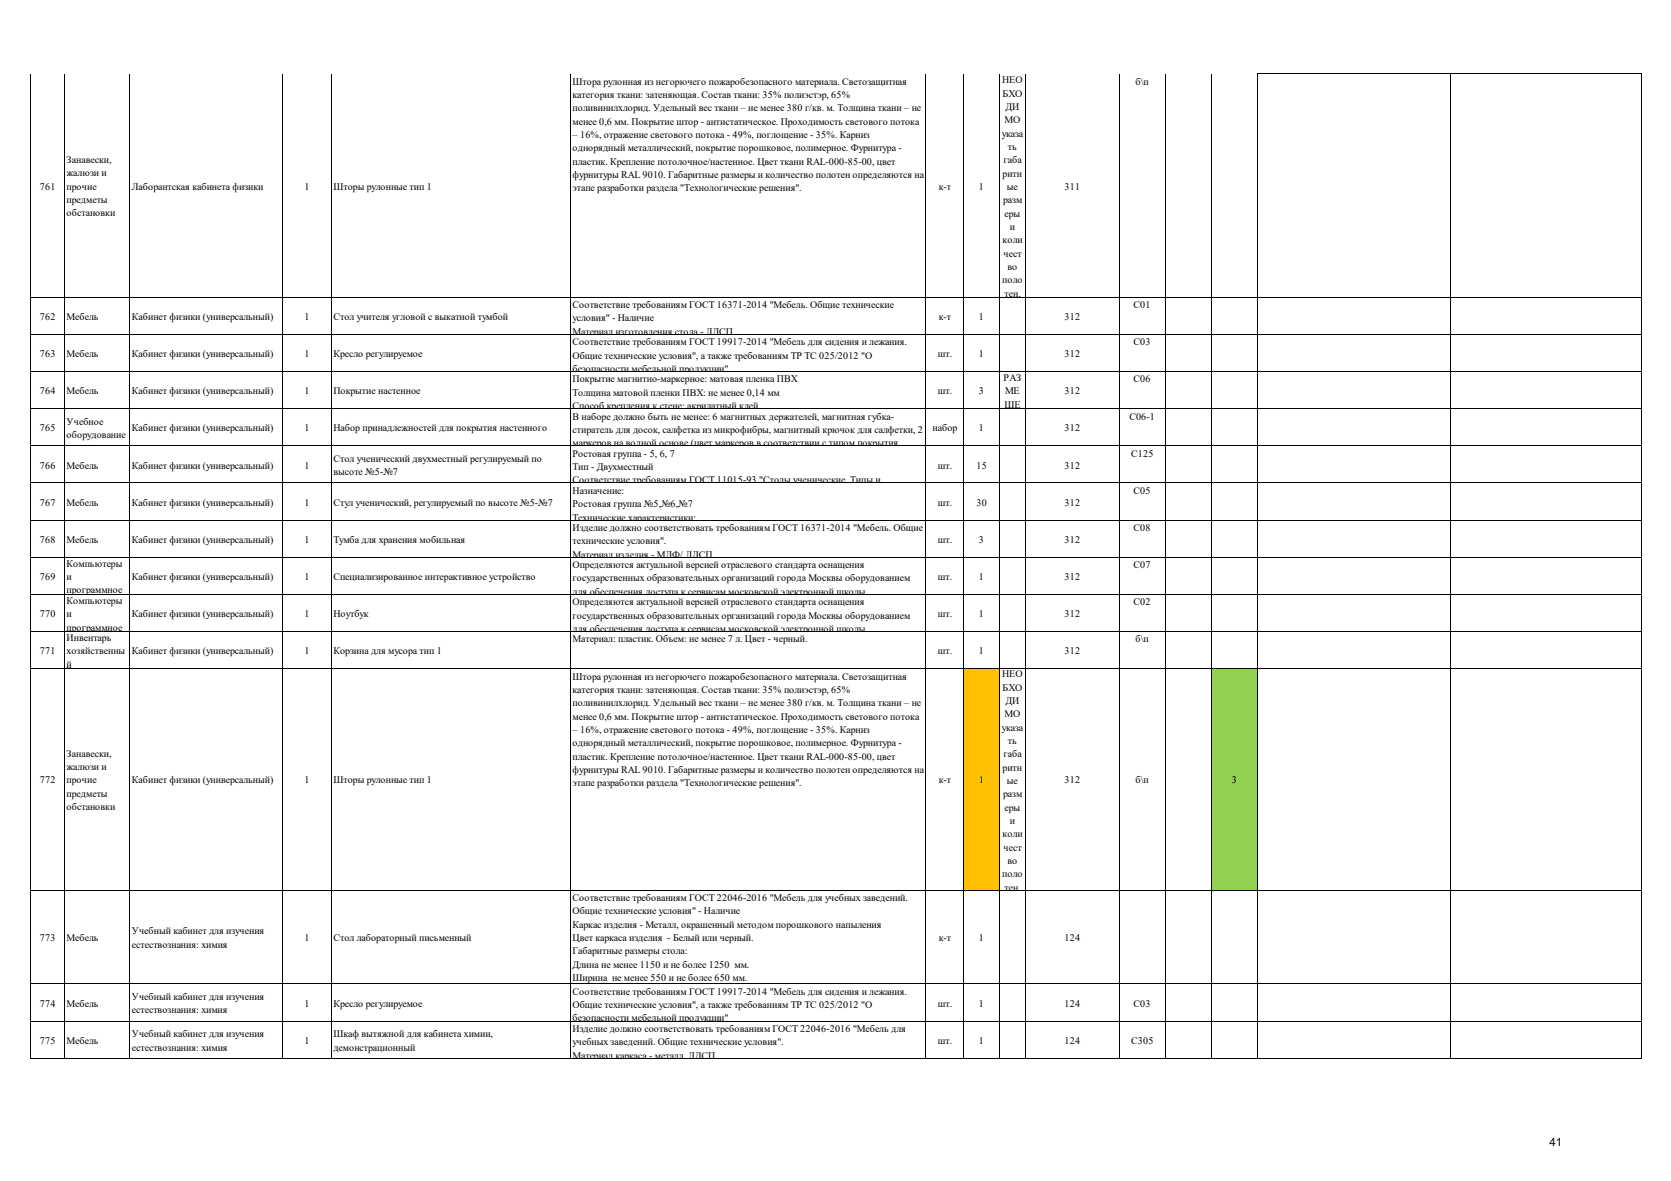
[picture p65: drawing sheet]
<svg xmlns="http://www.w3.org/2000/svg" width="297mm" height="210mm" viewBox="0 0 297 210" stroke-linecap="round" stroke-linejoin="round" font-family="sans-serif">
<defs><g id="words">
<text font-size="2" x="275.4" y="203.8">41</text>
<g font-size="1.8">
<text x="101.8" y="15.1">Штора рулонная из негорючего пожаробезопасного материала. Светозащитная</text>
<text x="101.8" y="17.4">категория ткани: затеняющая. Состав ткани: 35% полиэстэр, 65%</text>
<text x="178.1" y="14.8">НЕО</text>
<text x="178.2" y="17.2">БХО</text>
<text x="201.8" y="15.1">б\п</text>
<text x="101.8" y="19.8">поливинилхлорид. Удельный вес ткани – не менее 380 г/кв. м. Толщина ткани – не</text>
<text x="101.8" y="22.2">менее 0,6 мм. Покрытие штор - антистатическое. Проходимость светового потока</text>
<text x="178.6" y="21.9">МО</text>
<text x="178.7" y="19.6">ДИ</text>
<text x="11.8" y="29">Занавески,</text>
<text x="101.8" y="24.6">– 16%, отражение светового потока - 49%, поглощение - 35%. Карниз</text>
<text x="101.8" y="26.9">однорядный металлический, покрытие порошковое, полимерное. Фурнитура -</text>
<text x="101.8" y="29.3">пластик. Крепление потолочное/настенное. Цвет ткани RAL-000-85-00, цвет</text>
<text x="178" y="24.3">указа</text>
<text x="178.4" y="29">габа</text>
<text x="179.1" y="26.7">ть</text>
<text x="7.1" y="33.7">761</text>
<text x="11.8" y="31.3">жалюзи и</text>
<text x="11.8" y="33.7">прочие</text>
<text x="23.4" y="33.7">Лаборантская кабинета физики</text>
<text x="54.1" y="33.7">1</text>
<text x="59.3" y="33.7">Шторы рулонные тип 1</text>
<text x="101.8" y="31.7">фурнитуры RAL 9010. Габаритные размеры и количество полотен определяются на</text>
<text x="101.8" y="34">этапе разработки раздела &quot;Технологические решения&quot;.</text>
<text x="166.9" y="33.7">к-т</text>
<text x="174" y="33.7">1</text>
<text x="178.2" y="31.4">ритн</text>
<text x="179" y="33.8">ые</text>
<text x="189.2" y="33.7">311</text>
<text x="11.8" y="36.1">предметы</text>
<text x="11.8" y="38.4">обстановки</text>
<text x="178.3" y="36.2">разм</text>
<text x="178.6" y="38.5">еры</text>
<text x="179.5" y="40.9">и</text>
<text x="178.2" y="43.3">коли</text>
<text x="178.4" y="45.6">чест</text>
<text x="178.1" y="50.4">поло</text>
<text x="178.6" y="52.8">тен,</text>
<text x="179.1" y="48">во</text>
<text x="7.1" y="56.9">762</text>
<text x="11.8" y="56.9">Мебель</text>
<text x="23.4" y="56.9">Кабинет физики (универсальный)</text>
<text x="54.1" y="56.9">1</text>
<text x="59.3" y="56.9">Стол учителя угловой с выкатной тумбой</text>
<text x="101.8" y="59.5">Материал изготовления стола - ЛДСП</text>
<text x="101.8" y="54.8">Cоответствие требованиям ГОСТ 16371-2014 &quot;Мебель. Общие технические</text>
<text x="101.8" y="57.2">условия&quot; - Наличие</text>
<text x="166.9" y="56.9">к-т</text>
<text x="174" y="56.9">1</text>
<text x="189.2" y="56.9">312</text>
<text x="201.5" y="54.8">С01</text>
<text x="7.1" y="63.5">763</text>
<text x="11.8" y="63.5">Мебель</text>
<text x="23.4" y="63.5">Кабинет физики (универсальный)</text>
<text x="54.1" y="63.5">1</text>
<text x="59.3" y="63.5">Кресло регулируемое</text>
<text x="101.8" y="61.4">Cоответствие требованиям ГОСТ 19917-2014 &quot;Мебель для сидения и лежания.</text>
<text x="101.8" y="63.8">Общие технические условия&quot;, а также требованиям ТР ТС 025/2012 &quot;О</text>
<text x="166.7" y="63.5">шт.</text>
<text x="174" y="63.5">1</text>
<text x="189.2" y="63.5">312</text>
<text x="201.5" y="61.4">С03</text>
<text x="7.1" y="70.1">764</text>
<text x="11.8" y="70.1">Мебель</text>
<text x="23.4" y="70.1">Кабинет физики (универсальный)</text>
<text x="54.1" y="70.1">1</text>
<text x="59.3" y="70.1">Покрытие настенное</text>
<text x="101.8" y="66.1">безопасности мебельной продукции&quot;</text>
<text x="101.8" y="68">Покрытие магнитно-маркерное: матовая пленка ПВХ</text>
<text x="101.8" y="70.4">Толщина матовой пленки ПВХ: не менее 0,14 мм</text>
<text x="166.7" y="70.1">шт.</text>
<text x="174" y="70.1">3</text>
<text x="178.4" y="67.7">РАЗ</text>
<text x="178.6" y="70.1">МЕ</text>
<text x="189.2" y="70.1">312</text>
<text x="201.5" y="68">С06</text>
<text x="7.1" y="76.7">765</text>
<text x="11.8" y="75.5">Учебное</text>
<text x="11.8" y="77.9">оборудование</text>
<text x="23.4" y="76.7">Кабинет физики (универсальный)</text>
<text x="54.1" y="76.7">1</text>
<text x="59.3" y="76.7">Набор принадлежностей для покрытия настенного</text>
<text x="101.8" y="72.7">Способ крепления к стене: акрилатный клей</text>
<text x="101.8" y="74.6">В наборе должно быть не менее: 6 магнитных держателей, магнитная губка-</text>
<text x="101.8" y="77">стиратель для досок, салфетка из микрофибры, магнитный крючок для салфетки, 2</text>
<text x="165.8" y="76.7">набор</text>
<text x="174" y="76.7">1</text>
<text x="178.6" y="72.5">ЩЕ</text>
<text x="189.2" y="76.7">312</text>
<text x="200.7" y="74.6">С06-1</text>
<text x="7.1" y="83.3">766</text>
<text x="11.8" y="83.3">Мебель</text>
<text x="23.4" y="83.3">Кабинет физики (универсальный)</text>
<text x="54.1" y="83.3">1</text>
<text x="59.3" y="82.1">Стол ученический двухместный регулируемый по</text>
<text x="101.8" y="79.3">маркеров на водной основе (цвет маркеров в соответствии с типом покрытия</text>
<text x="101.8" y="81.2">Ростовая группа - 5, 6, 7</text>
<text x="101.8" y="83.6">Тип - Двухместный</text>
<text x="166.7" y="83.3">шт.</text>
<text x="173.6" y="83.3">15</text>
<text x="189.2" y="83.3">312</text>
<text x="201.1" y="81.2">С125</text>
<text x="7.1" y="89.9">767</text>
<text x="11.8" y="89.9">Мебель</text>
<text x="23.4" y="89.9">Кабинет физики (универсальный)</text>
<text x="54.1" y="89.9">1</text>
<text x="59.3" y="84.5">высоте №5-№7</text>
<text x="59.3" y="89.9">Стул ученический, регулируемый по высоте №5-№7</text>
<text x="101.8" y="85.9">Соответствие требованиям ГОСТ 11015-93 &quot;Столы ученические Типы и</text>
<text x="101.8" y="87.8">Назначение:</text>
<text x="166.7" y="89.9">шт.</text>
<text x="173.6" y="89.9">30</text>
<text x="189.2" y="89.9">312</text>
<text x="201.5" y="87.8">С05</text>
<text x="101.8" y="90.2">Ростовая группа №5,№6,№7</text>
<text x="101.8" y="92.5">Технические характеристики:</text>
<text x="101.8" y="94.4">Изделие должно соответствовать требованиям ГОСТ 16371-2014 &quot;Мебель. Общие</text>
<text x="201.5" y="94.4">С08</text>
<text x="7.1" y="96.5">768</text>
<text x="11.8" y="100.8">Компьютеры</text>
<text x="11.8" y="96.5">Мебель</text>
<text x="23.4" y="96.5">Кабинет физики (универсальный)</text>
<text x="54.1" y="96.5">1</text>
<text x="59.3" y="96.5">Тумба для хранения мобильная</text>
<text x="101.8" y="96.8">технические условия&quot;.</text>
<text x="101.8" y="99.1">Материал изделия - МДФ/ ЛДСП</text>
<text x="101.8" y="101">Определяются актуальной версией отраслевого стандарта оснащения</text>
<text x="166.7" y="96.5">шт.</text>
<text x="174" y="96.5">3</text>
<text x="189.2" y="96.5">312</text>
<text x="201.5" y="101">С07</text>
<text x="7.1" y="103.1">769</text>
<text x="11.8" y="103.1">и</text>
<text x="11.8" y="105.5">программное</text>
<text x="11.8" y="107.4">Компьютеры</text>
<text x="23.4" y="103.1">Кабинет физики (универсальный)</text>
<text x="54.1" y="103.1">1</text>
<text x="59.3" y="103.1">Специализированное интерактивное устройство</text>
<text x="101.8" y="105.8">для обеспечения доступа к сервисам московской электронной школы</text>
<text x="101.8" y="103.4">государственных образовательных организаций города Москвы оборудованием</text>
<text x="101.8" y="107.6">Определяются актуальной версией отраслевого стандарта оснащения</text>
<text x="166.7" y="103.1">шт.</text>
<text x="174" y="103.1">1</text>
<text x="189.2" y="103.1">312</text>
<text x="201.5" y="107.6">С02</text>
<text x="7.1" y="109.7">770</text>
<text x="11.8" y="109.7">и</text>
<text x="11.8" y="112.1">программное</text>
<text x="11.8" y="114">Инвентарь</text>
<text x="23.4" y="109.7">Кабинет физики (универсальный)</text>
<text x="54.1" y="109.7">1</text>
<text x="59.3" y="109.7">Ноутбук</text>
<text x="101.8" y="112.4">для обеспечения доступа к сервисам московской электронной школы</text>
<text x="101.8" y="110">государственных образовательных организаций города Москвы оборудованием</text>
<text x="166.7" y="109.7">шт.</text>
<text x="174" y="109.7">1</text>
<text x="189.2" y="109.7">312</text>
<text x="7.1" y="116.3">771</text>
<text x="11.8" y="116.3">хозяйственны</text>
<text x="11.8" y="118.7">й</text>
<text x="23.4" y="116.3">Кабинет физики (универсальный)</text>
<text x="54.1" y="116.3">1</text>
<text x="59.3" y="116.3">Корзина для мусора тип 1</text>
<text x="101.8" y="114.2">Материал: пластик. Объем: не менее 7 л. Цвет - черный.</text>
<text x="166.7" y="116.3">шт.</text>
<text x="174" y="116.3">1</text>
<text x="189.2" y="116.3">312</text>
<text x="201.8" y="114.2">б\п</text>
<text x="101.8" y="120.8">Штора рулонная из негорючего пожаробезопасного материала. Светозащитная</text>
<text x="101.8" y="123.2">категория ткани: затеняющая. Состав ткани: 35% полиэстэр, 65%</text>
<text x="101.8" y="125.6">поливинилхлорид. Удельный вес ткани – не менее 380 г/кв. м. Толщина ткани – не</text>
<text x="178.1" y="120.4">НЕО</text>
<text x="178.2" y="122.8">БХО</text>
<text x="178.7" y="125.1">ДИ</text>
<text x="101.8" y="127.9">менее 0,6 мм. Покрытие штор - антистатическое. Проходимость светового потока</text>
<text x="101.8" y="130.3">– 16%, отражение светового потока - 49%, поглощение - 35%. Карниз</text>
<text x="178" y="129.9">указа</text>
<text x="178.6" y="127.5">МО</text>
<text x="11.8" y="134.5">Занавески,</text>
<text x="11.8" y="136.9">жалюзи и</text>
<text x="101.8" y="132.7">однорядный металлический, покрытие порошковое, полимерное. Фурнитура -</text>
<text x="101.8" y="135">пластик. Крепление потолочное/настенное. Цвет ткани RAL-000-85-00, цвет</text>
<text x="101.8" y="137.4">фурнитуры RAL 9010. Габаритные размеры и количество полотен определяются на</text>
<text x="178.2" y="137">ритн</text>
<text x="178.4" y="134.6">габа</text>
<text x="179.1" y="132.3">ть</text>
<text x="7.1" y="139.3">772</text>
<text x="11.8" y="139.3">прочие</text>
<text x="11.8" y="141.6">предметы</text>
<text x="23.4" y="139.3">Кабинет физики (универсальный)</text>
<text x="54.1" y="139.3">1</text>
<text x="59.3" y="139.3">Шторы рулонные тип 1</text>
<text x="101.8" y="139.8">этапе разработки раздела &quot;Технологические решения&quot;.</text>
<text x="166.9" y="139.3">к-т</text>
<text x="174" y="139.3">1</text>
<text x="178.3" y="141.7">разм</text>
<text x="179" y="139.4">ые</text>
<text x="189.2" y="139.3">312</text>
<text x="201.8" y="139.3">б\п</text>
<text x="218.9" y="139.3">3</text>
<text x="11.8" y="144">обстановки</text>
<text x="178.2" y="148.8">коли</text>
<text x="178.6" y="144.1">еры</text>
<text x="179.5" y="146.5">и</text>
<text x="178.1" y="156">поло</text>
<text x="178.4" y="151.2">чест</text>
<text x="179.1" y="153.6">во</text>
<text x="101.8" y="160.2">Соответствие требованиям ГОСТ 22046-2016 &quot;Мебель для учебных заведений.</text>
<text x="178.6" y="158.3">тен,</text>
<text x="7.1" y="167.3">773</text>
<text x="11.8" y="167.3">Мебель</text>
<text x="23.4" y="166.1">Учебный кабинет для изучения</text>
<text x="54.1" y="167.3">1</text>
<text x="59.3" y="167.3">Стол лабораторный письменный</text>
<text x="101.8" y="162.6">Общие технические условия&quot; - Наличие</text>
<text x="101.8" y="164.9">Каркас изделия - Металл, окрашенный методом порошкового напыления</text>
<text x="101.8" y="167.3">Цвет каркаса изделия - Белый или черный.</text>
<text x="166.9" y="167.3">к-т</text>
<text x="174" y="167.3">1</text>
<text x="189.2" y="167.3">124</text>
<text x="23.4" y="168.5">естествознания: химия</text>
<text x="101.8" y="169.7">Габаритные размеры стола:</text>
<text x="101.8" y="172">Длина не менее 1150 и не более 1250 мм.</text>
<text x="7.1" y="179">774</text>
<text x="11.8" y="179">Мебель</text>
<text x="23.4" y="177.8">Учебный кабинет для изучения</text>
<text x="54.1" y="179">1</text>
<text x="59.3" y="179">Кресло регулируемое</text>
<text x="101.8" y="174.4">Ширина не менее 550 и не более 650 мм.</text>
<text x="101.8" y="176.9">Cоответствие требованиям ГОСТ 19917-2014 &quot;Мебель для сидения и лежания.</text>
<text x="101.8" y="179.2">Общие технические условия&quot;, а также требованиям ТР ТС 025/2012 &quot;О</text>
<text x="166.7" y="179">шт.</text>
<text x="174" y="179">1</text>
<text x="189.2" y="179">124</text>
<text x="201.5" y="179">С03</text>
<text x="7.1" y="185.6">775</text>
<text x="11.8" y="185.6">Мебель</text>
<text x="23.4" y="180.2">естествознания: химия</text>
<text x="23.4" y="184.4">Учебный кабинет для изучения</text>
<text x="54.1" y="185.6">1</text>
<text x="59.3" y="184.4">Шкаф вытяжной для кабинета химии,</text>
<text x="101.8" y="181.6">безопасности мебельной продукции&quot;</text>
<text x="101.8" y="183.5">Изделие должно соответствовать требованиям ГОСТ 22046-2016 &quot;Мебель для</text>
<text x="101.8" y="185.8">учебных заведений. Общие технические условия&quot;.</text>
<text x="166.7" y="185.6">шт.</text>
<text x="174" y="185.6">1</text>
<text x="189.2" y="185.6">124</text>
<text x="201.1" y="185.6">С305</text>
<text x="23.4" y="186.8">естествознания: химия</text>
<text x="59.3" y="186.8">демонстрационный</text>
<text x="101.8" y="188.2">Материал каркаса - металл ЛДСП</text>
</g>
</g></defs>
<path d="M171.3 118.9h6.4v39.4h-6.4z" fill-rule="evenodd" fill="#ffc000"/>
<path d="M215.3 118.9h8.3v39.4h-8.3z" fill-rule="evenodd" fill="#92d050"/>
<g fill="none" stroke="#000" stroke-width=".18">
<path d="M5.5 13.1v175.1M11.4 13.1v175.1M23 13.1v175.1M50.3 13.1v175.1M58.8 13.1v175.1M101.3 13.1v175.1M164.6 13.1v175.1M171.3 13.1v175.1M177.6 13.1v175.1M182.2 13.1v175.1M199 13.1v175.1M207.1 13.1v175.1"/>
<path d="M215.3 13.1v175.1M223.5 13v175.2M223.6 13.1h68.2M257.8 13.2v175M291.8 13.2v175M5.6 52.8h286.2M5.6 59.4h286.2M5.6 66h286.2M5.6 72.6h286.2M5.6 79.3h286.2M5.6 85.9h286.2M5.6 92.5h286.2"/>
<path d="M5.6 99.1h286.2M5.6 105.7h286.2M5.6 112.3h286.2M5.6 118.9h286.2M5.6 158.2h286.2M5.6 174.9h286.2M5.6 181.5h286.2M5.6 188.1h286.2"/>
</g>
<use href="#words"/>
</svg>
